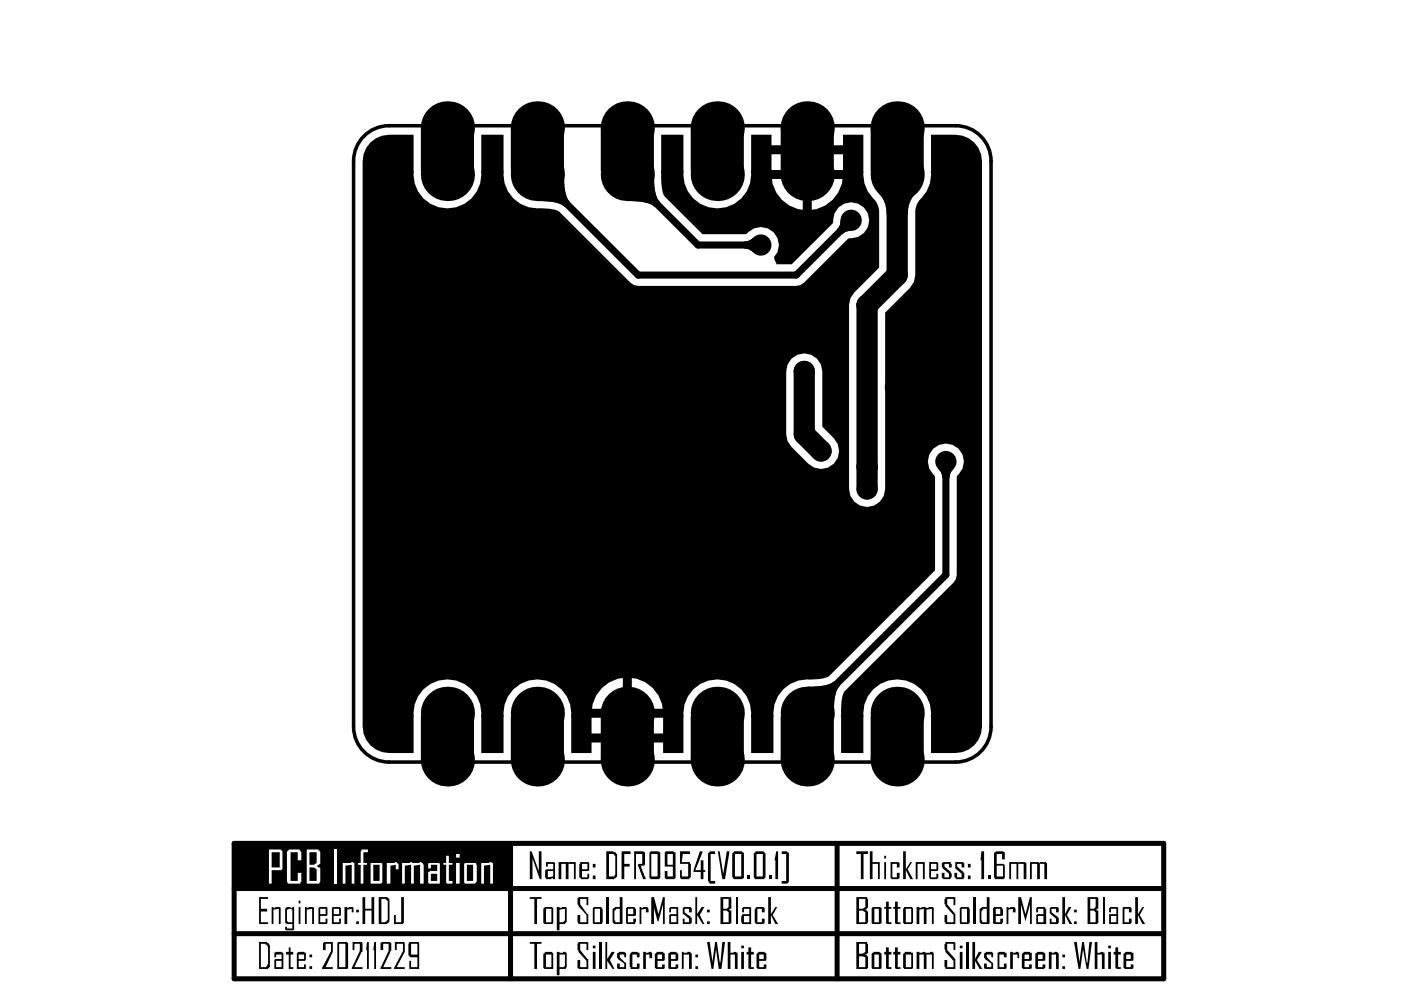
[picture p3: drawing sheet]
<svg xmlns="http://www.w3.org/2000/svg" width="297mm" height="210mm" viewBox="0 0 297 210" stroke-linecap="round" stroke-linejoin="round" font-family="sans-serif">
<path d="M76.8 29.2a7.5 7.5 0 0 1 5.7-2.5h120.1a7.5 7.5 0 0 1 7.5 7.4v120a7.5 7.5 0 0 1-7.5 7.5h-120.1a7.5 7.5 0 0 1-7.5-7.5v-120a7.5 7.5 0 0 1 1.8-4.9z" fill="none" stroke="#000" stroke-width=".75"/>
<path d="M49.6 178.8h197.1v28.7h-197.1zM108.2 178.8v28.7M177.5 178.8v28.7M49.6 198h197.1M49.6 188.4h197.1" fill="none" stroke="#000" stroke-width="1.1"/>
<g fill="#000">
<path d="M112.3 180.5h.4l1.5 4.2v-4.2h.6v5.9h-.4l-1.5-4.4v4.4h-.6zM118.4 182.8h1.9l.2 .2v-.2h1.6v3.6h-.4v-3.2h-1.2v3.2h-.5v-3.2h-1v3.2h-.6zM131.8 180.5h1.9v.6h-1.3v2.1h1.1v.5h-1.1v2.7h-.6zM134.5 180.5h1.9l.3 .2v2.7l-.1 .1h-.8l.2 .2 .2 1 .4 .6v.3l.3 .8h-.5l-1.2-3 .2-.2h.8v-2.1h-1.4v5.3h-.3zM144.2 180.5h2.1v.6h-1.5l-.2 1.7h1.7v.4h.2v2.8h-.2l-.2 .4h-1.7v-.2h-.2v-1.7h.4v1.3h1.3v-2.6h-1.7zM148.4 180.5h.6v.2l-1.6 3.8h1.2v-2.1h.5v2.1h.4v.4h-.4v1.5h-.5v-1.5h-1.6v-.4zM150.1 180.9h.2l.2-.4h1.1v.6h-.9v5.7h.9v.6h-1.1l-.4-.6zM149.9 199.7h.6l.5 4.6 .6-4.6h.4l.6 4.6 .2-.4 .3-4.2h.6l-.7 5.7h-.6l-.6-4.5-.6 4.5h-.3zM152.2 180.5h.4l.7 5.1 .8-5.1h.6l-1 5.9h-.6zM158.5 185.6h.6v.8h-.6zM163.1 185.6h.5v.8h-.5zM164.6 180.5h.4v5.9h-.6v-4h-.2z"/>
<path d="M165.7 180.5h1.2v.2l.4 .2v6.1l-.4 .4h-1.2v-.6h1v-5.7h-1zM61.2 200.9h.4v.9h.6v.6h-.6v2.7h.6v.3h-1v-3h-.6v-.6h.6zM68.5 199.9h.2v-.2h1.9v2.1l-1.6 3.3h1.6v.3h-2.3l1.9-3.8v-1.5h-1.2v1.3h-.5zM74.8 199.7h1.9l.2 .2v1.9h-.2l-1.6 3.3h1.8v.3h-2.3l1.7-3.8v-1.5h-1.2v1.3h-.3zM77.8 199.7h.4v5.7h-.4v-4h-.2zM79.3 199.7h.4v5.7h-.4v-4h-.2zM80.7 199.9h.2v-.2h1.9v.2h.2v1.7h-.2l-1.6 3.5h1.8v.3h-2.3l1.7-3.8v-1.5h-1.2v1.3h-.5zM83.7 199.7h1.9l.2 .2v1.9l-1.7 3.3h1.7v.3h-2.3l1.9-3.8v-1.5h-1.3v1.3h-.4zM112.3 199.7h2.5v.4h-.9v5.3h-.6v-5.3h-1zM122.6 199.7h1.9l.2 .2v1.5h-.4v-1.3h-1.3v1.3l1.5 1.9h.2v2.1h-2.1v-.2h-.2v-1.7h.6v1.6h1.3v-1.4l-1.7-1.9v-.4h-.2v-1.3zM127 199.7h.6v5.7h-.6zM128.4 199.7h.3v3.6l1-1.5h.6l-1 1.7 1 1.9h-.4l-1.2-1.7v1.7h-.3z"/>
<path d="M130.8 202.2l.4-.2v-.2h1.2l.3 .2v1h-.3v-.6h-1v.6l1.1 1.1h.2v1.3h-1.7l-.2-.2v-.9h.6v.8h1v-.8l-1.4-1v-.1h-.2zM133.7 202h.2v-.2h1.3v.2h.4v1h-.6v-.6h-.9v2.7h.9v-.8h.6v.9l-.2 .2h-1.7v-.3h-.2v-2.7zM136.4 201.8h.5v.2l1.2-.2v.2h.2v1.2h-.6v-.8h-.8v3h-.5zM144.6 201.8h.3v.2h.8v-.2h.2a.57 .57 0 0 1 .8 .6v3h-.6v-3h-1.2v3h-.3zM154.3 199.7h.6v2.3h.5a.53 .53 0 0 1 .7-.2 .53 .53 0 0 1 .3 .6v3h-.6v-3h-.9v3h-.6zM158.7 200.9h.6v.9h.5v.6h-.5v2.7h.5v.3h-.9l-.2-.2v-2.8h-.4v-.6h.4z"/>
<path d="M115.8 182.8h1.7l.2 .2v3.4h-.4v-.2h-.4v.2h-1.1l-.2-.4v-1.5h.2v-.2h1.5v-1.1h-1.2v.5h-.3zM116.1 184.7v1.3l1.2-.2v-1.1z"/>
<path d="M123 182.8h1.7l.2 .2v1.5l-.2 .2h-1.3v1.3h1.1v-.7h.4v.9h-.2v.2h-1.5v-.2l-.4-.2v-2.8h.2zM123.4 183.2v1.1h1.1v-1.1z"/>
<path d="M125.7 183.2h.6v.7h-.6zM125.7 185.6h.6v.8h-.6z"/>
<path d="M128.5 180.5h1.6v.2h.4l.1 .4h.2v4.3a.57 .57 0 0 1-.5 .8v.2h-1.8zM129.1 181.1v4.7h1.2l.2-.4v-4h-.2l-.2-.3z"/>
<path d="M137.7 180.7h.2v-.2h1.7l.4 .2v5.5h-.2v.2h-1.9v-.2h-.2zM138.1 181.1v4.7h1.3v-4.7z"/>
<path d="M140.9 180.7h.2v-.2h1.7v.2h.4v5.5h-.2v.2h-1.9v-.2h-.2v-1.5h.6v1.1h1.2v-2.1h-1.8zM141.5 181.1v2.3h1.2v-2.3z"/>
<path d="M155.2 180.9h.2l.2-.4h1.7v.2l.4 .2v5.3l-.4 .2h-1.7l-.2-.4h-.2zM155.8 181.1v4.7h1.4v-4.7z"/>
<path d="M159.8 180.9h.2l.2-.4h1.7l.2 .4h.2v5.1l-.4 .4h-1.9l-.2-.4zM160.4 181.1v4.7h1.3v-4.7z"/>
<path d="M54.9 199.7h1.7l.4 .6h.2v4.8l-.4 .1v.2h-1.9zM55.3 200.1v5h1.2v-.2h.1v-.4h.2v-3.8h-.2v-.4h-.3v-.2z"/>
<path d="M58.2 202h.2v-.2h1.3l.4 .2v3.4h-1.9v-1.9l.2-.2h1.3v-.9h-1.1v.6h-.4zM58.6 203.7v1.4h1.1v-1.4z"/>
<path d="M62.9 202l.4-.2h1.2l.3 .2v1.5l-.1 .2h-1.4v1.4h1.2v-.6h.3v.9h-1.9zM63.3 202.4v.9h1.2v-.9z"/>
<path d="M65.6 202.4h.6v.6h-.6zM65.6 204.9h.6v.5h-.6z"/>
<path d="M71.5 199.9l.2-.2h1.9v.2h.2v5.3l-.2 .2h-2.1zM71.9 200.1v5h1.3v-5z"/>
<path d="M86.8 199.7h1.9l.2 .2v5.5h-2.1v-1.7h.4v1.4h1.3v-2.1h-1.5l-.2-.4h-.2v-2.5zM87.2 200.1v2.3h1.3v-2.3z"/>
<path d="M115.2 202.2l.4-.2v-.2h1.3l.4 .2v3.4h-1.9v-.2h-.2zM115.8 202.4v2.7h1.1v-2.7z"/>
<path d="M118.1 201.8h.5v.2h.8v-.2h.6v.2h.2v3.1l-.2 .3h-1.4v1.4h-.5zM118.6 202.4v2.7h1v-.2h.2v-2.5z"/>
<path d="M125.7 200.5h.6v.6h-.6zM125.7 201.8h.6v3.6h-.6z"/>
<path d="M138.8 202.2l.4-.2v-.2h1.4v.2l.3 .2v1.3l-.1 .2h-1.4v1.4h1v-.6h.5v.7l-.1 .2h-1.8v-.2h-.2zM139.4 202.4v.9h1v-.9z"/>
<path d="M141.7 202.2l.4-.2v-.2h1.3v.2l.4 .2v1.3l-.2 .2h-1.3v1.4h.9v-.6h.6v.7h-.2v.2h-1.7l-.2-.2zM142.3 202.4v.9h.9v-.9z"/>
<path d="M147.4 202.4h.6v.6h-.6zM147.4 204.9h.6v.5h-.6z"/>
<path d="M157.2 200.5h.5v.6h-.5zM157.2 201.8h.5v3.6h-.5z"/>
<path d="M160.4 202.2l.4-.2v-.2h1.3v.2l.4 .2v1.3l-.2 .2h-1.3v1.4h.9v-.6h.6v.7l-.2 .2h-1.7v-.2h-.2zM161 202.4v.9h.9v-.9z"/>
</g>
<path d="M49.6 179h58.3v9.4h-58.3z" fill-rule="evenodd" fill="#000"/>
<g fill="#fff">
<path d="M60.8 180.5h.2l.2-.4h2.3l.4 .6v1.7h-.8v-1.7h-1.5v6.1h1.5v-1.7h.8v1.9h-.2v.4h-2.7l-.2-.4z"/>
<path d="M70.9 180.1h.6v7.3h-.6z"/>
<path d="M72.7 183h1.7l.2-.2 .5 .2v4.4h-.5v-4l-1.4 .1v3.9h-.5z"/>
<path d="M76.7 180.1h1.3v.6h-.9v2.3h.7v.4h-.7v4h-.6v-4h-.6v-.4h.6v-2.5z"/>
<path d="M82 183h1.7v-.2h.4l.2 .4h.2v1.1h-.6v-.9l-1.1 .1v3.9h-.8z"/>
<path d="M85.3 183h1.7v-.2h.3v.2h1.6l.2-.2 .5 .2 .2 .4v4h-.7v-4l-1.4 .1v3.9h-.5v-4l-1.4 .1v3.9h-.5z"/>
<path d="M94.6 181.4h.6v1.6h.7v.4h-.7v3.4h.7v.6h-1.1l-.2-.2v-3.8h-.6v-.4h.6z"/>
<path d="M102 183h1.8v-.2l.7 .2v4.4h-.6v-4l-1.3 .1v3.9h-.6z"/>
<path d="M57 180.1h2.5l.4 .4v3.8h-.2v.2h-2.1v2.9h-.6zM57.6 180.7v3.2h1.7v-3.2z"/>
<path d="M65 180.1h2.5l.2 .4h.2v2.7l-.8 .3 .4 .4h.4v3.1l-.2 .4h-2.7zM65.6 180.7v2.7h1l.5-.4v-2.3zM65.6 183.9v2.9h1.5v-2.5l-.5-.4z"/>
<path d="M78.6 183h2.3l.2 .2v4h-.2v.2h-2.3zM79.1 183.4v3.4h1.4v-3.4z"/>
<path d="M90.8 183.2l.2-.2h2.1l.2 .2v4.2h-2.3l-.2-.2v-2.3l.4-.2h1.5v-1.3h-1.3v.7h-.6zM91.4 185.3v1.5h1.3v-1.5z"/>
<path d="M96.7 181.1h.8v.7h-.8zM96.7 183h.8v4.4h-.8z"/>
<path d="M98.4 183.2l.2-.2h2.3l.2 .4v3.6h-.2l-.2 .4h-2.1l-.2-.2zM99 183.4v3.4h1.3v-3.4z"/>
</g>
<g fill="#000">
<path d="M114 42.6l5.6-5.5a8.5 8.5 0 0 0 1.2 5.7l-1.1 1.1a7.1 7.1 0 0 0-4.8-1.3zM133.1 42.6l5.5-5.5a8.5 8.5 0 0 0 1.3 5.7l-1.1 1.1a7.1 7.1 0 0 0-4.9-1.3zM157.8 51.2l1-.2 .9-.6v3.1l-.9-.6-1-.2zM178.2 46.7l2.2 2.3-1 .1-.9 .6-1-1.1 .5-.8zM186.3 41h7.9a6 6 0 0 0-1.7 4.5h-4.5a6 6 0 0 0-1.7-4.5zM199 99.5h3.1l-.6 .8-.2 1h-1.5l-.2-1zM171.2 145.6a8.6 8.6 0 0 0 5.8-1.2l1 1a7.1 7.1 0 0 0-1.2 4.9v.9zM54.9 190.2h1.9v.4h-1.5v2.1h1.3v.6h-1.3v2.2h1.5v.4h-1.9zM57.6 192.3h.4v.2h.2a1.25 1.25 0 0 1 1.3 0v3.4h-.4v-3.2l-1.1 .2v3h-.4zM64.7 192.3h.3v.2h.2a1.25 1.25 0 0 1 1.4 0v3.4h-.4v-3.2l-1.2 .2v3h-.3zM73 192.3h.6v.2l.4-.2h.8l.2 .2v.9h-.4v-.7l-1 .2v3h-.6zM76.9 190.2h.5v2.5h1.4v-2.5h.5v5.7h-.5v-2.8h-1.4v2.8h-.5z"/>
<path d="M85.1 190.2h.5v5.5h-.2v.2h-1.9v-1.9h.4v1.5h1.2zM112.3 190.2h2.5v.4h-.9v5.3h-.6v-5.3h-1zM122.4 190.4h.2v-.2h2.1v1.7h-.4v-1.3h-1.3v1.1l1.5 2.1h.2v2.1h-2.1l-.2-.4v-1.5h.6v1.5h1.3v-1.5l-1.7-1.9-.2-.4zM128.5 190.2h.6v5.7h-.6zM135.6 192.3h.4v.2h.4v-.2h.9l.2 .4v.7h-.6v-.7l-.9 .2v3h-.4zM138.1 190.2h.6l.9 3.8 1-3.8h.3v5.7h-.3v-4.2l-1 3.6h-.2l-.9-3.6v.2h.2v4h-.6zM144.8 192.5h.1v-.2h1.6v.2h.2v.9h-.6v-.7h-1v.7l1.4 1v.2h.2v1.1h-.2v.2h-1.7v-1.1h.3v.7h1v-.7l-1.2-1h-.1zM147.4 190.2h.4v3.6l1-1.5h.5l-.9 1.7 .9 1.9h-.3l-1.2-1.9v1.9h-.4zM160 192.7h.2l.2-.4h1.5v.2h.2v.9h-.6v-.7h-.9v2.8h.9v-.7h.6v.9h-.2v.2h-1.7l-.2-.4zM162.9 190.2h.5v3.6l1-1.5h.4l-1 1.7 1.2 1.9h-.6l-1-1.9v1.9h-.5zM181.6 180.5h2.4v.6h-.9v5.3h-.6v-5.3h-.9zM184.4 180.5h.6v2.3h1.5v3.6h-.4v-3.2h-1.1v3.2h-.6z"/>
<path d="M187.9 191.2h.5v1.1h.6v.4h-.6v2.8h.6v.4h-1l-.1-.2v-3h-.4v-.4h.4zM188.8 182.8h1.7l.2 .2v.9h-.6v-.7h-.9v2.8h.9v-.9h.6v1.1h-.2v.2h-1.5v-.2h-.2zM189.8 191.2h.5v1.1h.6v.4h-.6v2.8h.6v.4h-.9l-.2-.2v-3h-.4v-.4h.4zM191.5 180.5h.6v3.8l.9-1.5h.4l-1 1.5 1.2 2.1h-.6l-.9-1.9v1.9h-.6zM194.2 182.8h1.9v3.6h-.4v-3.2h-1.2v3.2h-.3zM194.3 192.3h.6v.2h.2a1.25 1.25 0 0 1 1.3 0h.4l.2-.2h.8l.2 .2v3.4h-.4v-3.2l-1.2 .2v3h-.5v-3.2l-1 .2v3h-.6zM199.7 183h.2v-.2h1.7v.4h.2v.7h-.6v-.7h-.9v.5l1.3 1.2 .2 .4v.7h-.2l-.2 .4h-1.3l-.4-.2v-1.1h.6v.9h.9v-.7l-1.3-1.2v-.2h-.2zM200.4 190.2h2.1v1.7h-.3v-1.3h-1.4v1.1l1.7 2.1v2.1h-2.1v-.4h-.1v-1.5h.5v1.5h1.4v-1.5l-1.8-1.9v-.4h-.1v-1.1h.1zM202.5 182.8h1.8v.2h.2v.9h-.6v-.7h-1v.5l1.4 1.2v.2h.2v1.1h-.2v.2h-1.6l-.2-.4h-.1v-.9h.5v.9h1v-.7l-1.4-1.2zM206.4 190.2h.5v5.7h-.5zM208.1 180.5h.5v5.9h-.5v-4h-.2zM209.4 185.6h.6v.8h-.6z"/>
<path d="M213.4 192.3h.4v.2h.4v-.2h.9l.2 .4v.7h-.6v-.7l-.9 .2v3h-.4zM214 182.8h1.9v.2l.2-.2h.4a.85 .85 0 0 1 1.1 .4v3.2h-.6v-3.2h-1.1v3.2h-.4v-3.2h-1.1v3.2h-.4zM215.9 190.2h.6l.9 3.8 1-3.8h.4v5.7h-.4v-4.2l-1 3.6-.9-3.6v4.2h-.6zM218.4 182.8h1.9v.2h.2v-.2h.4a.85 .85 0 0 1 1.1 .4v3.2h-.6v-3.2h-.9v3.2h-.6v-3.2h-1.1v3.2h-.4zM222.6 192.5h.2v-.2h1.5v.2h.2v.9h-.6v-.7h-.9v.7l1.3 1v.2h.2v1.1h-.2v.2h-1.7v-1.1h.4v.7h.9v-.7l-1.1-1a1.5 1.5 0 0 1-.2-1.3zM225.2 190.2h.6v3.6l.8-1.5h.5l-.9 1.7 1.1 1.9h-.5l-1-1.9v1.9h-.6zM227.7 199.7h.6l.6 4.6 .5-4.6h.4l.6 4.6v-.2h.2l.4-4.4h.5l-.7 5.7h-.4l-.8-4.5-.5 4.5h-.4zM238 192.5l.2-.2h1.5v.2h.2v.9h-.5v-.7h-1v2.8h1v-.7h.5v.9h-.2v.2h-1.7zM240.7 190.2h.6v3.6l.9-1.5h.4l-1 1.7 1.2 1.9h-.6l-.9-1.9v1.9h-.6zM187.9 200.9h.5v.9h.6v.6h-.6v2.7h.6v.3h-1l-.1-.2v-2.8h-.4v-.6h.4zM189.8 200.9h.5v.9h.6v.6h-.6v2.7h.6v.3h-.9l-.2-.2v-2.8h-.4v-.6h.4zM194.3 201.8l1.2 .2a.48 .48 0 0 1 .7 0h1v-.2h.6v.2h.2v3.4h-.4v-3h-1.2v3h-.5v-3h-1v3h-.6z"/>
<path d="M200.4 199.7h2l.1 .2v1.5h-.3v-1.3h-1.4v1.3l1.7 1.9v2.1h-2.1v-.3h-.1v-1.6h.5v1.6h1.4v-1.4l-1.8-1.9v-.4l-.1-.2v-1.1h.1zM204.8 199.7h.6v5.7h-.6zM206.2 199.7h.5v3.6l.8-1.5h.6l-1 1.7 1.2 1.9h-.6l-1-1.7v1.7h-.5zM208.6 202.2l.4-.2v-.2h1.4v.2h.2v1h-.4v-.6h-1v.6l1.2 1.1h.2v1.3h-1.8l-.2-.2v-.9h.6v.8h1v-.8l-1.4-1v-.1h-.2zM211.5 202h.2v-.2h1.3v.2h.4v1h-.6v-.6h-.9v2.7h.9v-.8h.6v.9l-.2 .2h-1.7zM214.2 201.8h.5v.2l1.2-.2v.2h.2v1.2h-.4v-.8h-1v3h-.5zM222.4 201.8h.6v.2h.5v-.2h.2a.57 .57 0 0 1 .8 .6v3h-.6v-3h-.9v3h-.6zM232.1 199.7h.6v2.3h.5a.53 .53 0 0 1 .7-.2 .53 .53 0 0 1 .3 .6v3h-.6v-3h-.9v3h-.6zM236.5 200.9h.6v.9h.5v.6h-.5v2.7h.5v.3h-.9v-.2h-.2v-2.8h-.4v-.6h.4z"/>
<path d="M78.5 30.2a5.7 5.7 0 0 0-1.6 3.9v120a5.6 5.6 0 0 0 5.6 5.6h5.2v-7.6a7.2 7.2 0 0 1 7.2-8.1 7.2 7.2 0 0 1 7.1 8.1v7.6h4.8v-7.6a7.2 7.2 0 0 1 7.1-8.1 7.2 7.2 0 0 1 7.2 8.1v7.6h4.3v-2.3h15.2v2.3h4.3v-7.6a7.2 7.2 0 0 1 7.2-8.1 7.2 7.2 0 0 1 7.2 8.1v7.6h4.7v-7.6a7.3 7.3 0 0 1 8-8l2.6-.3 1.2-.4 22.5-22.5-.1-19.9a3.9 3.9 0 0 1-.5-5.7 3.9 3.9 0 0 1 5.7 0 3.9 3.9 0 0 1-.5 5.7l-.1 20.9-.1 .9-.5 .7-23.2 23.1-.2 .5a14.9 14.9 0 0 0-.5 4.7v7.9h4.8v-7.6a7.2 7.2 0 0 1 7.1-8.1 7.2 7.2 0 0 1 7.2 8.1v7.6h5.2a5.6 5.6 0 0 0 5.6-5.6v-120a5.6 5.6 0 0 0-5.6-5.5h-5.2v7.5a7.6 7.6 0 0 1-2.6 6.5l-.5 .9-.2 1.3v13.5l-.3 1.5-.9 1.2-5.2 5.3v37.4a3.8 3.8 0 0 1-3.9 3.8 3.8 3.8 0 0 1-3.8-3.8v-39l.3-1.5 .8-1.2 5.3-5.3v-11.9a3.9 3.9 0 0 0-1.3-2.7 7.4 7.4 0 0 1-2-6v-7.5h-4.4v2.2h-15.1v-2.2h-4.3v7.5a7.2 7.2 0 0 1-7.2 8.1 7.2 7.2 0 0 1-7.2-8.1v-7.5h-4.7l-.1 7.8a14.9 14.9 0 0 0 .5 4.8l.3 .4 8 8.1h9.1l.4-.2a3.8 3.8 0 0 1 5.4-.4 3.8 3.8 0 0 1 .3 5.4l.6 1.5h3.2l8.7-8.8a3.9 3.9 0 0 1 3.7-4.3 3.9 3.9 0 0 1 4 4 3.9 3.9 0 0 1-4.4 3.7l-9.5 9.3-.7 .5-.9 .2h-33.5l-.9-.2-.7-.5-15.1-15-1.3-.5-2.5-.2a7.3 7.3 0 0 1-8-8.1v-7.5h-4.8v7.5a7.2 7.2 0 0 1-7.1 8.1 7.2 7.2 0 0 1-7.2-8.1v-7.5h-5.2a5.7 5.7 0 0 0-4 1.6zM163.6 32.7h15.1v3.3h-15.1zM172.1 38h6.5a7.3 7.3 0 0 1-6.5 6.5zM163.7 38h6.5v6.5a7.3 7.3 0 0 1-6.5-6.5zM167.8 76a3.8 3.8 0 0 1 4.2-.8 3.8 3.8 0 0 1 2.3 3.5v11.8l2.5 2.4a3.8 3.8 0 0 1 0 5.4 3.8 3.8 0 0 1-5.4 0l-3.6-3.5-.8-1.3-.3-1.4v-13.4l.3-1.4zM127.6 145.9l1.6-1.2 1.8-.8 1.1-.1v6.5h-6.6l.2-1 .7-1.9zM134 143.8a7.3 7.3 0 0 1 6.5 6.5h-6.5zM125.4 152.2h15.2v3.3h-15.2z"/>
<path d="M89.2 27.4h.5zM89.3 27.1l.4-.2v.5h-.5z"/>
<path d="M89.7 36.1v.5zM89.2 36.1h.5v.5l-.4-.2z"/>
<path d="M100 36.1h.5zM100 36.1h.5l-.1 .3-.4 .2z"/>
<path d="M100 26.9v.5zM100 26.9l.4 .2 .1 .3h-.5z"/>
<path d="M108.3 27.4h.5zM108.4 27.1l.4-.2v.5h-.5z"/>
<path d="M108.8 36.1v.5zM108.3 36.1h.5v.5l-.4-.2z"/>
<path d="M119.1 36.1h.5zM119.1 36.1h.5l-.1 .3-.4 .2z"/>
<path d="M119.1 26.9v.5zM119.1 26.9l.4 .2 .1 .3h-.5z"/>
<path d="M127.4 27.4h.5zM127.4 27.1l.5-.2v.5h-.5z"/>
<path d="M127.9 36.1v.5zM127.4 36.1h.5v.5l-.5-.2z"/>
<path d="M138.2 36.1h.4zM138.2 36.1h.4v.3l-.4 .2z"/>
<path d="M138.2 26.9v.5zM138.2 26.9l.4 .2v.3h-.4z"/>
<path d="M146.4 27.4h.5zM146.5 27.1l.4-.2v.5h-.5z"/>
<path d="M146.9 36.1v.5zM146.4 36.1h.5v.5h-.2z"/>
<path d="M157.2 36.1h.5zM157.2 36.1h.5l-.1 .3-.4 .2z"/>
<path d="M157.2 26.9v.5zM157.2 26.9l.4 .2 .1 .3h-.5z"/>
<path d="M165.5 27.4h.5zM165.6 27.1l.4-.2v.5h-.5z"/>
<path d="M166 36.1v.5zM165.5 36.1h.5v.5h-.2z"/>
<path d="M176.3 36.1h.5zM176.3 36.1h.5l-.3 .5h-.2z"/>
<path d="M176.3 26.9v.5zM176.3 26.9h.2l.3 .5h-.5z"/>
<path d="M184.6 27.4h.5zM184.7 27.1l.4-.2v.5h-.5z"/>
<path d="M185.1 36.1v.5zM184.6 36.1h.5v.5l-.4-.2z"/>
<path d="M195.4 36.1h.5zM195.4 36.1h.5l-.3 .5h-.2z"/>
<path d="M195.4 26.9v.5zM195.4 26.9h.2l.3 .5h-.5z"/>
<path d="M89.2 152.1h.5zM89.3 151.8l.4-.2v.5h-.5z"/>
<path d="M100 151.6v.5zM100 151.6l.3 .1 .2 .4h-.5z"/>
<path d="M108.3 152.1h.5zM108.4 151.8l.4-.2v.5h-.5z"/>
<path d="M119.1 151.6v.5zM119.1 151.6l.2 .1 .3 .4h-.5z"/>
<path d="M127.4 152.1h.5zM127.4 151.8l.5-.2v.5h-.5z"/>
<path d="M138.2 151.6v.5zM138.2 151.6l.2 .1 .2 .4h-.4z"/>
<path d="M146.4 152.1h.5zM146.5 151.8l.4-.2v.5h-.5z"/>
<path d="M157.2 151.6v.5zM157.2 151.6l.3 .1 .2 .4h-.5z"/>
<path d="M165.5 152.1h.5zM165.6 151.8l.4-.2v.5h-.5z"/>
<path d="M176.3 151.6v.5zM176.3 151.6l.2 .1 .3 .4h-.5z"/>
<path d="M184.6 152.1h.5zM184.7 151.8l.4-.2v.5h-.5z"/>
<path d="M195.4 151.6v.5zM195.4 151.6l.2 .1 .3 .4h-.5z"/>
<path d="M89.7 160.9v.4zM89.2 160.9h.5v.4l-.4-.2z"/>
<path d="M100 160.9h.5zM100 160.9h.5l-.1 .2-.4 .2z"/>
<path d="M108.8 160.9v.4zM108.3 160.9h.5v.4l-.4-.2z"/>
<path d="M119.1 160.9h.5zM119.1 160.9h.5l-.3 .4h-.2z"/>
<path d="M127.9 160.9v.4zM127.4 160.9h.5v.4h-.3z"/>
<path d="M138.2 160.9h.4zM138.2 160.9h.4v.2l-.4 .2z"/>
<path d="M146.9 160.9v.4zM146.4 160.9h.5v.4h-.2z"/>
<path d="M157.2 160.9h.5zM157.2 160.9h.5l-.1 .2-.4 .2z"/>
<path d="M166 160.9v.4zM165.5 160.9h.5v.4h-.2z"/>
<path d="M176.3 160.9h.5zM176.3 160.9h.5l-.3 .4h-.2z"/>
<path d="M185.1 160.9v.4zM184.6 160.9h.5v.4l-.4-.2z"/>
<path d="M195.4 160.9h.5zM195.4 160.9h.5l-.3 .4h-.2z"/>
<path d="M60.5 192.7a.95 .95 0 0 1 1.3-.2h.2v-.2h.4v4.8l-.2 .2h-1.6l-.1-.2v-.6h.3v.4h1.2v-1h-1.2l-.3-.2zM60.8 192.9v2.4h.2v.2h1v-2.6h-.2v-.2h-.6z"/>
<path d="M63.3 191h.4v.5h-.4zM63.3 192.3h.4v3.6h-.4z"/>
<path d="M67.5 192.5h.2v-.2h1.5l.2 .2v1.5l-.2 .2h-1.3v1.3h1.1v-.7h.4v.9l-.2 .2h-1.7zM67.9 192.7v1.1h1.1v-1.1z"/>
<path d="M70.4 192.5l.2-.2h1.5v.2h.2v1.5l-.2 .2h-1.3v1.3h1.1v-.7h.4v.9l-.2 .2h-1.7zM70.8 192.7v1.1h1.1v-1.1z"/>
<path d="M75.5 192.9h.6v.5h-.6zM75.5 195.3h.6v.6h-.6z"/>
<path d="M80.3 190.2h1.9v.2l.4 .2v4.7l-.2 .4-.4 .2h-1.7zM80.9 190.6v4.9h.7l.4-.2 .2-.3v-4l-.4-.2v-.2z"/>
<path d="M115.2 192.7l.4-.4h1.5v.2h.2v3.2l-.2 .2h-1.7v-.2h-.2zM115.8 192.7v2.8h1.1v-2.8z"/>
<path d="M118.1 192.3h.5v.2h.4l.2-.2h.8l.2 .2v3h-.2l-.2 .4h-1.2v1.4h-.5zM118.6 192.9v2.6h.8l.4-.3v-2.5z"/>
<path d="M125.7 192.5h.2v-.2h1.5l.2 .4h.2v2.8l-.2 .4h-1.7l-.2-.2zM126.1 192.7v2.8h1.1v-2.8z"/>
<path d="M131.4 190.2h.6v5.7h-.8a1.03 1.03 0 0 1-1.3-.6v-2.6l.6-.4h.9zM130.3 193.1v2.1h.2v.3h.9v-2.8h-.8v.2z"/>
<path d="M132.7 192.5h.2v-.2h1.6l.1 .4h.2v1.3l-.2 .2h-1.5v1.3h1.2v-.7h.5v.7h-.2v.4h-1.7l-.2-.2zM133.1 192.7v1.1h1.2v-1.1z"/>
<path d="M141.9 192.5h.2v-.2h1.5l.2 .2v3.4h-1.9v-1.9l.2-.2h1.3v-1.1h-1.1v.7h-.4zM142.3 194.2v1.3h1.1v-1.3z"/>
<path d="M149.9 192.9h.6v.5h-.6zM149.9 195.3h.6v.6h-.6z"/>
<path d="M152.8 190.2h2.1l.2 .2v2.3h-.4v.2h-.2l.6 .2v2.6h-.2v.2h-2.1zM153.3 190.6v2.1h.8l.4-.4v-1.7zM153.3 193.1v2.4h1.2v-2.1l-.4-.3z"/>
<path d="M157.3 192.5h.2v-.2h1.6l.2 .2v3.4h-2l-.1-.4v-1.3h.1v-.4h1.6v-1.1h-1.2v.7h-.4zM157.7 194.2v1.3h1.2v-1.3z"/>
<path d="M181.6 190.2h2.3v.4h.1v1.9l-.3 .2v.2h-.4l.7 .4v2.2l-.1 .4h-2.3zM182.1 190.6v2.1h.8l.6-.4v-1.7zM182.1 193.1v2.4h1.4v-2.1l-.6-.3z"/>
<path d="M184.8 192.5h.2v-.2h1.7v.2h.2v3.2h-.2v.2h-1.7l-.2-.2zM185.4 192.7v2.8h.9v-2.8z"/>
<path d="M187.5 181.4h.4v.6h-.4zM187.5 182.8h.4v3.6h-.4z"/>
<path d="M191.7 192.3h1.7v.2h.2v3.2h-.2v.2h-1.7v-.2h-.2v-3zM192.1 192.7v2.8h1.1v-2.8z"/>
<path d="M197 182.8h1.7l.2 .2v1.5l-.2 .2h-1.3v1.3h1.1v-.7h.4v.9h-.2v.2h-1.5v-.2h-.2zM197.4 183.2v1.1h1.1v-1.1z"/>
<path d="M203.5 192.5h.2v-.2h1.7l.2 .4v3h-.2v.2h-1.7l-.2-.2zM203.9 192.7v2.8h1.1v-2.8z"/>
<path d="M205.2 183.2h.6v.7h-.6zM205.2 185.6h.6v.8h-.6z"/>
<path d="M209.2 190.2h.6v5.7h-.8a1.03 1.03 0 0 1-1.3-.6v-2.6l.6-.4h.9zM208.3 192.9l-.2 .4v1.9h.2v.3h.9v-2.8h-.7v.2z"/>
<path d="M210.6 192.5h.1v-.2h1.6l.2 .4h.2v1.3l-.2 .2h-1.4v1.3h1v-.7h.6v.7l-.2 .4h-1.8l-.1-.2zM211.1 192.7v1.1h1v-1.1z"/>
<path d="M210.7 180.9l.4-.2v-.2h1.6l.3 .2v1.5h-.5v-1.1h-1.2v2.1h1.5v.2h.2v2.8h-.2v.2h-1.9l-.2-.4zM211.3 183.5v2.3h1.4v-2.3z"/>
<path d="M219.7 192.5h.2v-.2h1.5l.2 .4h.2v3.2h-2.1v-1.9l.2-.2h1.3v-1.1h-1.1v.7h-.4zM220.1 194.2v1.3h1.1v-1.3z"/>
<path d="M227.7 192.9h.6v.5h-.6zM227.7 195.3h.6v.6h-.6z"/>
<path d="M230.6 190.2h2.1l.2 .2v2.3l-.6 .2 .6 .2v2.6h-.2v.2h-2.1zM231.2 190.6v2.1h.7l.4-.4v-1.7zM231.2 193.1v2.4h1.1v-2.1l-.4-.3z"/>
<path d="M235.2 192.5h.1v-.2h1.6l.2 .2v3.4h-1.9v-2.1h1.5v-1.1h-1.2v.7h-.3zM235.5 194.2v1.3h1.2v-1.3z"/>
<path d="M181.6 199.7h2.3v.4h.1v1.9a.6 .6 0 0 1-.7 .4l.7 .4v2.4h-.1v.2h-2.3zM182.1 200.1v2.1h.8l.6-.4v-1.7zM182.1 202.8v2.3h1.4v-2.1l-.6-.2z"/>
<path d="M184.8 202.2l.4-.2v-.2h1.3v.2l.4 .2v3l-.2 .2h-1.7l-.2-.2zM185.4 202.4v2.7h.9v-2.7z"/>
<path d="M191.5 202.2l.4-.2v-.2h1.3v.2h.4v3.2l-.2 .2h-1.7v-.2h-.2zM192.1 202.4v2.7h1.1v-2.7z"/>
<path d="M203.5 200.5h.6v.6h-.6zM203.5 201.8h.6v3.6h-.6z"/>
<path d="M216.7 202.2l.3-.2v-.2h1.4v.2h.4v1.5l-.2 .2h-1.4v1.4h1v-.6h.6v.7l-.2 .2h-1.8v-.2h-.1zM217.2 202.4v.9h1v-.9z"/>
<path d="M219.5 202.2l.4-.2v-.2h1.3v.2l.4 .2v1.3l-.2 .2h-1.3v1.4h.9v-.6h.6v.7h-.2v.2h-1.7l-.2-.2zM220.1 202.4v.9h.9v-.9z"/>
<path d="M225.2 202.4h.6v.6h-.6zM225.2 204.9h.6v.5h-.6z"/>
<path d="M235 200.5h.5v.6h-.5zM235 201.8h.5v3.6h-.5z"/>
<path d="M238.2 202.2l.4-.2v-.2h1.3v.2h.4v1.5l-.2 .2h-1.3v1.4h.9v-.6h.6v.7l-.2 .2h-1.7v-.2h-.2zM238.8 202.4v.9h.9v-.9z"/>
<circle cx="94.9" cy="37" r="5.6"/>
<circle cx="94.9" cy="27.1" r="5.6"/>
<circle cx="113.9" cy="27.1" r="5.6"/>
<circle cx="113.9" cy="37" r="5.6"/>
<circle cx="133" cy="27.1" r="5.6"/>
<circle cx="133" cy="37" r="5.6"/>
<circle cx="152.1" cy="27.1" r="5.6"/>
<circle cx="152.1" cy="37" r="5.6"/>
<circle cx="171.2" cy="27.1" r="5.6"/>
<circle cx="171.2" cy="37" r="5.6"/>
<circle cx="190.2" cy="27.1" r="5.6"/>
<circle cx="190.2" cy="37" r="5.6"/>
<circle cx="202.2" cy="34.7" r="2.25"/>
<circle cx="161.3" cy="52" r="2.25"/>
<circle cx="180.5" cy="46.7" r="2.25"/>
<circle cx="145.4" cy="64.7" r="2.25"/>
<circle cx="156.1" cy="64.3" r="2.25"/>
<circle cx="163.2" cy="63.8" r="2.25"/>
<circle cx="170.5" cy="78.7" r="2.25"/>
<circle cx="183.8" cy="64.7" r="2.25"/>
<circle cx="95.4" cy="83.8" r="2.25"/>
<circle cx="174.1" cy="95.6" r="2.25"/>
<circle cx="183.8" cy="99" r="2.25"/>
<circle cx="189.8" cy="82.1" r="2.25"/>
<circle cx="200.5" cy="97.9" r="2.25"/>
<circle cx="95.2" cy="108.4" r="2.25"/>
<circle cx="183.8" cy="103.7" r="2.25"/>
<circle cx="147.8" cy="121.7" r="2.25"/>
<circle cx="155.9" cy="121.9" r="2.25"/>
<circle cx="182" cy="121.9" r="2.25"/>
<circle cx="188.9" cy="122" r="2.25"/>
<circle cx="94.9" cy="151.2" r="5.6"/>
<circle cx="113.9" cy="151.2" r="5.6"/>
<circle cx="133" cy="151.2" r="5.6"/>
<circle cx="152.1" cy="151.2" r="5.6"/>
<circle cx="171.2" cy="151.2" r="5.6"/>
<circle cx="190.2" cy="151.2" r="5.6"/>
<circle cx="200.5" cy="141.5" r="2.25"/>
<circle cx="94.9" cy="161.1" r="5.6"/>
<circle cx="113.9" cy="161.1" r="5.6"/>
<circle cx="133" cy="161.1" r="5.6"/>
<circle cx="152.1" cy="161.1" r="5.6"/>
<circle cx="171.2" cy="161.1" r="5.6"/>
<circle cx="190.2" cy="161.1" r="5.6"/>
</g>
<path d="M156.2 190.2v5.7M234 190.2v5.7" fill="none" stroke="#000" stroke-width=".38"/>
<path d="M190.2 37v21.3l-6.4 6.4v39M170.5 78.7v13.4l3.6 3.5" fill="none" stroke="#000" stroke-width="4.5"/>
<path d="M113.9 37l21.4 21.3h33.5l11.7-11.6M133 37l15 15h13.3M200.5 97.9v24l-29.3 29.3" fill="none" stroke="#000" stroke-width="1.5"/>
<g fill="#000">
<path d="M89.2 27.4l.5-.5h10.3l.5 .5v8.7l-.5 .5h-10.3l-.5-.5z" fill-rule="evenodd"/>
<path d="M108.3 27.4l.5-.5h10.3l.5 .5v8.7l-.5 .5h-10.3l-.5-.5z" fill-rule="evenodd"/>
<path d="M127.4 27.4l.5-.5h10.3l.4 .5v8.7l-.4 .5h-10.3l-.5-.5z" fill-rule="evenodd"/>
<path d="M146.4 27.4l.5-.5h10.3l.5 .5v8.7l-.5 .5h-10.3l-.5-.5z" fill-rule="evenodd"/>
<path d="M165.5 27.4l.5-.5h10.3l.5 .5v8.7l-.5 .5h-10.3l-.5-.5z" fill-rule="evenodd"/>
<path d="M184.6 27.4l.5-.5h10.3l.5 .5v8.7l-.5 .5h-10.3l-.5-.5z" fill-rule="evenodd"/>
<path d="M89.2 152.1l.5-.5h10.3l.5 .5v8.8l-.5 .4h-10.3l-.5-.4z" fill-rule="evenodd"/>
<path d="M108.3 152.1l.5-.5h10.3l.5 .5v8.8l-.5 .4h-10.3l-.5-.4z" fill-rule="evenodd"/>
<path d="M127.4 152.1l.5-.5h10.3l.4 .5v8.8l-.4 .4h-10.3l-.5-.4z" fill-rule="evenodd"/>
<path d="M146.4 152.1l.5-.5h10.3l.5 .5v8.8l-.5 .4h-10.3l-.5-.4z" fill-rule="evenodd"/>
<path d="M165.5 152.1l.5-.5h10.3l.5 .5v8.8l-.5 .4h-10.3l-.5-.4z" fill-rule="evenodd"/>
<path d="M184.6 152.1l.5-.5h10.3l.5 .5v8.8l-.5 .4h-10.3l-.5-.4z" fill-rule="evenodd"/>
</g>
</svg>
